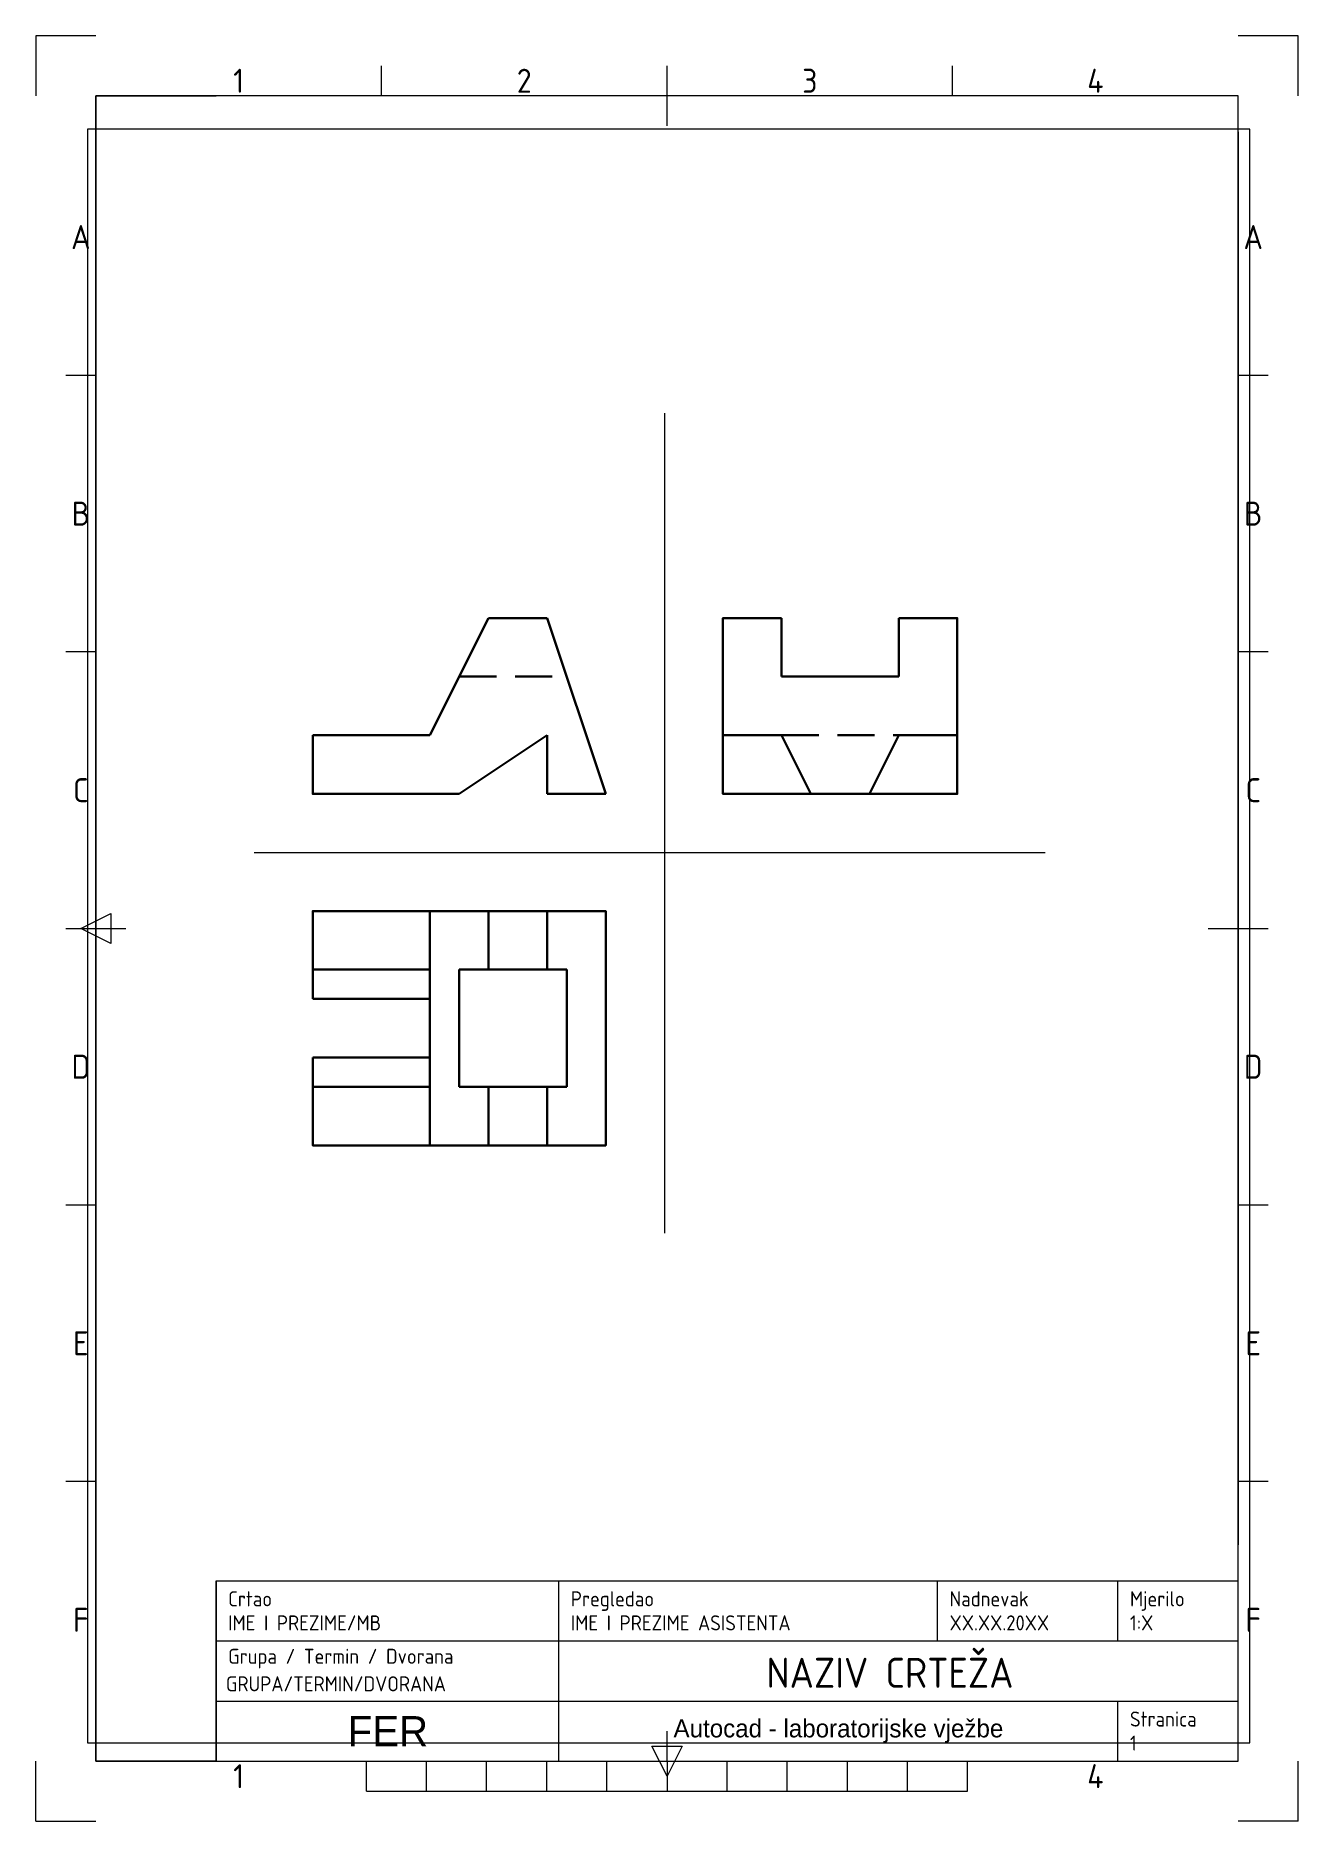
# Paper-space layout 'Layout3' of a CAD drawing. Header units: millimetres. Extents: x -9 to 207, y -13 to 291.
# The model-space entities are those that its viewports show. They can reach past a viewport. Long polylines and large blocks are cut down to what shows.
import ezdxf
from ezdxf.enums import TextEntityAlignment as Align

# ---------------------------------------------------------------- set-up
doc = ezdxf.new("R2010")
doc.units = ezdxf.units.MM
doc.linetypes.add('DASHED2', pattern=[9.525, 6.35, -3.175])
for name, color, linetype, lineweight in [('FRAME 050', 7, 'Continuous', 0), ('FRAME 070', 7, 'Continuous', 0), ('FRAME 200', 8, 'Continuous', 0), ('nevidljivi', 250, 'DASHED2', 30), ('pomocne', 3, 'Continuous', 15), ('TEKST SASTAVNICE', 7, 'Continuous', 0), ('vidljivi', 250, 'Continuous', 30), ('Viewport', 7, 'Continuous', 0)]:
    doc.layers.add(name, color=color, linetype=linetype, lineweight=lineweight)
doc.styles.add('ISO Proportional', font='')
doc.styles.get('ISO Proportional').set_extended_font_data('isocp.shx')

# ---------------------------------------------------------------- blocks, each defined once
blk = doc.blocks.new('ISO_A4_FER_AutoCAD[1].dwg')
at = {"layer": 'FRAME 050'}
for p, q in [((57.5, 287), (57.5, 292)), ((105, 282), (105, 292)), ((152.5, 287), (152.5, 292)), ((10, 240.5), (5, 240.5)), ((205, 240.5), (200, 240.5)), ((10, 194.5), (5, 194.5)), ((205, 194.5), (200, 194.5)), ((7.5, 148.5), (12.5, 151)), ((12.5, 151), (12.5, 146)), ((5, 148.5), (15, 148.5)), ((12.5, 146), (7.5, 148.5)), ((195, 148.5), (205, 148.5)), ((10, 102.5), (5, 102.5)), ((205, 102.5), (200, 102.5)), ((10, 56.5), (5, 56.5)), ((205, 56.5), (200, 56.5)), ((105, 10), (105, 15)), ((105, 7.5), (102.5, 12.5)), ((102.5, 12.5), (107.5, 12.5)), ((107.5, 12.5), (105, 7.5)), ((55, 5), (55, 10)), ((65, 5), (65, 10)), ((75, 5), (75, 10)), ((85, 5), (85, 10)), ((95, 5), (95, 10)), ((105, 10), (105, 5)), ((115, 5), (115, 10)), ((125, 5), (125, 10)), ((135, 5), (135, 10)), ((145, 5), (145, 10)), ((155, 5), (155, 10)), ((55, 5), (155, 5))]:
    blk.add_line(p, q, dxfattribs=at)
at = {"layer": 'FRAME 070'}
for p, q in [((10, 287), (10, 10)), ((200, 287), (10, 287)), ((200, 10), (200, 287)), ((30, 40), (200, 40)), ((30, 10), (30, 40)), ((87, 30), (87, 40)), ((150, 30), (150, 40)), ((180, 30), (180, 40)), ((30, 30), (200, 30)), ((87.01, 10.02), (87.02, 30)), ((30.13, 19.97), (200, 20)), ((180, 10), (180, 20)), ((10, 10), (200, 10))]:
    blk.add_line(p, q, dxfattribs=at)
at = {"layer": 'FRAME 200'}
for p, q in [((0, 297), (0, 287)), ((10, 297), (0, 297)), ((210, 297), (200, 297)), ((210, 287), (210, 297)), ((0, 0), (0, 10)), ((210, 0), (210, 10)), ((0, 0), (10, 0)), ((210, 0), (200, 0))]:
    blk.add_line(p, q, dxfattribs=at)
at = {"layer": 'Viewport'}
for p, q in [((10, 287), (30, 287)), ((10, 10), (10, 287)), ((200, 281), (200, 46)), ((30, 40), (30, 10)), ((30, 10), (10, 10))]:
    blk.add_line(p, q, dxfattribs=at)
at = {"layer": 'FRAME 050', "style": 'ISO Proportional'}
for s, p in [('1', (33.75, 289.5)), ('2', (81.25, 289.5)), ('3', (128.75, 289.5)), ('4', (176.25, 289.5)), ('A', (7.5, 263.5)), ('A', (202.5, 263.5)), ('B', (7.5, 217.5)), ('B', (202.5, 217.5)), ('C', (7.5, 171.5)), ('C', (202.5, 171.5)), ('D', (7.5, 125.5)), ('D', (202.5, 125.5)), ('E', (7.5, 79.5)), ('E', (202.5, 79.5)), ('F', (7.5, 33.5)), ('F', (202.5, 33.5)), ('1', (33.75, 7.5)), ('4', (176.25, 7.5))]:
    blk.add_text(s, height=4, dxfattribs=at).set_placement(p, align=Align.MIDDLE_CENTER)
at = {"layer": 'FRAME 070', "linetype": 'Continuous', "lineweight": 0, "attachment_point": 5}
for s, insert, char_height, width in [('FER', (58.57, 14.99), 5, 56.8833), ('Autocad - laboratorijske vježbe', (133.51, 15), 3, 92.9897)]:
    blk.add_mtext(s, dxfattribs=dict(at, insert=insert, char_height=char_height, width=width))
at = {"layer": 'TEKST SASTAVNICE', "linetype": 'Continuous', "lineweight": 0, "char_height": 2.5, "attachment_point": 1, "style": 'ISO Proportional'}
for s, insert, width in [('Crtao', (32, 38.25), 9.5238), ('Pregledao', (89, 38.25), 17.619), ('Nadnevak', (152, 38.25), 17.0238), ('Mjerilo', (182, 38.25), 11.1905), ('Stranica', (182, 18.25), 14.6429)]:
    blk.add_mtext(s, dxfattribs=dict(at, insert=insert, width=width))
at = {"layer": 'TEKST SASTAVNICE', "linetype": 'Continuous', "lineweight": 0, "insert": (32, 28.69), "char_height": 2.5, "width": 52.2994, "attachment_point": 1}
blk.add_mtext('{\\Fisocp|c238;Grupa / Termin / Dvorana}', dxfattribs=at)
at = {"layer": 'TEKST SASTAVNICE', "style": 'ISO Proportional'}
for tag, p in [('IME_I_PREZIME/MB', (32, 33)), ('IME_I_PREZIME_ASISTENTA', (89, 33)), ('NADNEVAK', (152, 33)), ('MJERILO', (182, 33)), ('GRUPA/TERMIN/DVORANA', (31.64, 22.86)), ('STR_BR', (182, 13))]:
    blk.add_attdef(tag, text='', height=2.5, dxfattribs=at).set_placement(p, align=Align.MIDDLE_LEFT)
blk.add_attdef('NAZIV_CRTEZA', text='', height=5, dxfattribs=at).set_placement((142.08, 24.7), align=Align.MIDDLE_CENTER)

msp = doc.modelspace()

# ---------------------------------------------------------------- linework, layer by layer
at = {"layer": 'nevidljivi'}
for p, q in [((230, 180), (248.33, 180)), ((285, 170), (305, 170))]:
    msp.add_line(p, q, dxfattribs=at)
at = {"layer": 'pomocne'}
for p, q in [((265, 225), (265, 85)), ((195, 150), (330, 150))]:
    msp.add_line(p, q, dxfattribs=at)
at = {"layer": 'vidljivi'}
for p, q in [((235, 190), (225, 170)), ((255, 160), (245, 190)), ((285, 190), (285, 180)), ((305, 180), (305, 190)), ((285, 180), (305, 180)), ((225, 170), (205, 170)), ((245, 170), (230, 160)), ((245, 160), (245, 170)), ((275, 170), (285, 170)), ((285, 170), (290, 160)), ((305, 170), (300, 160)), ((315, 170), (305, 170)), ((225, 140), (225, 130)), ((235, 130), (235, 140)), ((245, 140), (245, 130)), ((225, 130), (205, 130)), ((225, 130), (225, 125)), ((235, 130), (230, 130)), ((230, 130), (230, 110)), ((245, 130), (235, 130)), ((245, 130), (248.33, 130)), ((248.33, 130), (248.33, 110)), ((225, 125), (205, 125)), ((225, 115), (225, 125)), ((205, 115), (225, 115)), ((225, 110), (225, 115)), ((225, 110), (205, 110)), ((225, 100), (225, 110)), ((230, 110), (235, 110)), ((245, 110), (235, 110)), ((235, 110), (235, 100)), ((245, 110), (245, 100)), ((248.33, 110), (245, 110))]:
    msp.add_line(p, q, dxfattribs=at)
for points in [[(235, 190), (245, 190)], [(305, 190), (315, 190), (315, 160), (275, 160), (275, 190), (285, 190)], [(230, 160), (205, 160), (205, 170)], [(255, 160), (245, 160)], [(205, 125), (205, 140), (255, 140), (255, 100), (205, 100), (205, 115)]]:
    msp.add_lwpolyline(points, dxfattribs=at)

psp = doc.layouts.new('Layout3')

# ---------------------------------------------------------------- block references
at = {"layer": 'vidljivi', "xscale": 1.02612825, "yscale": 1.02612825, "zscale": 1.02612825}
psp.add_blockref('ISO_A4_FER_AutoCAD[1].dwg', (-8.82, -13.38), dxfattribs=at).add_auto_attribs({'IME_I_PREZIME/MB': 'IME I PREZIME/MB', 'IME_I_PREZIME_ASISTENTA': 'IME I PREZIME ASISTENTA', 'NADNEVAK': 'XX.XX.20XX', 'NAZIV_CRTEZA': 'NAZIV CRTEŽA', 'MJERILO': '1:X', 'STR_BR': '1', 'GRUPA/TERMIN/DVORANA': 'GRUPA/TERMIN/DVORANA'})

# ---------------------------------------------------------------- viewports
at = {"layer": 'vidljivi'}
psp.add_viewport(center=(99.21, 137.71), size=(198.41, 275.412), view_center_point=(265.74, 135.73), view_height=275.412, dxfattribs=at)

doc.saveas('drawing.dxf')
